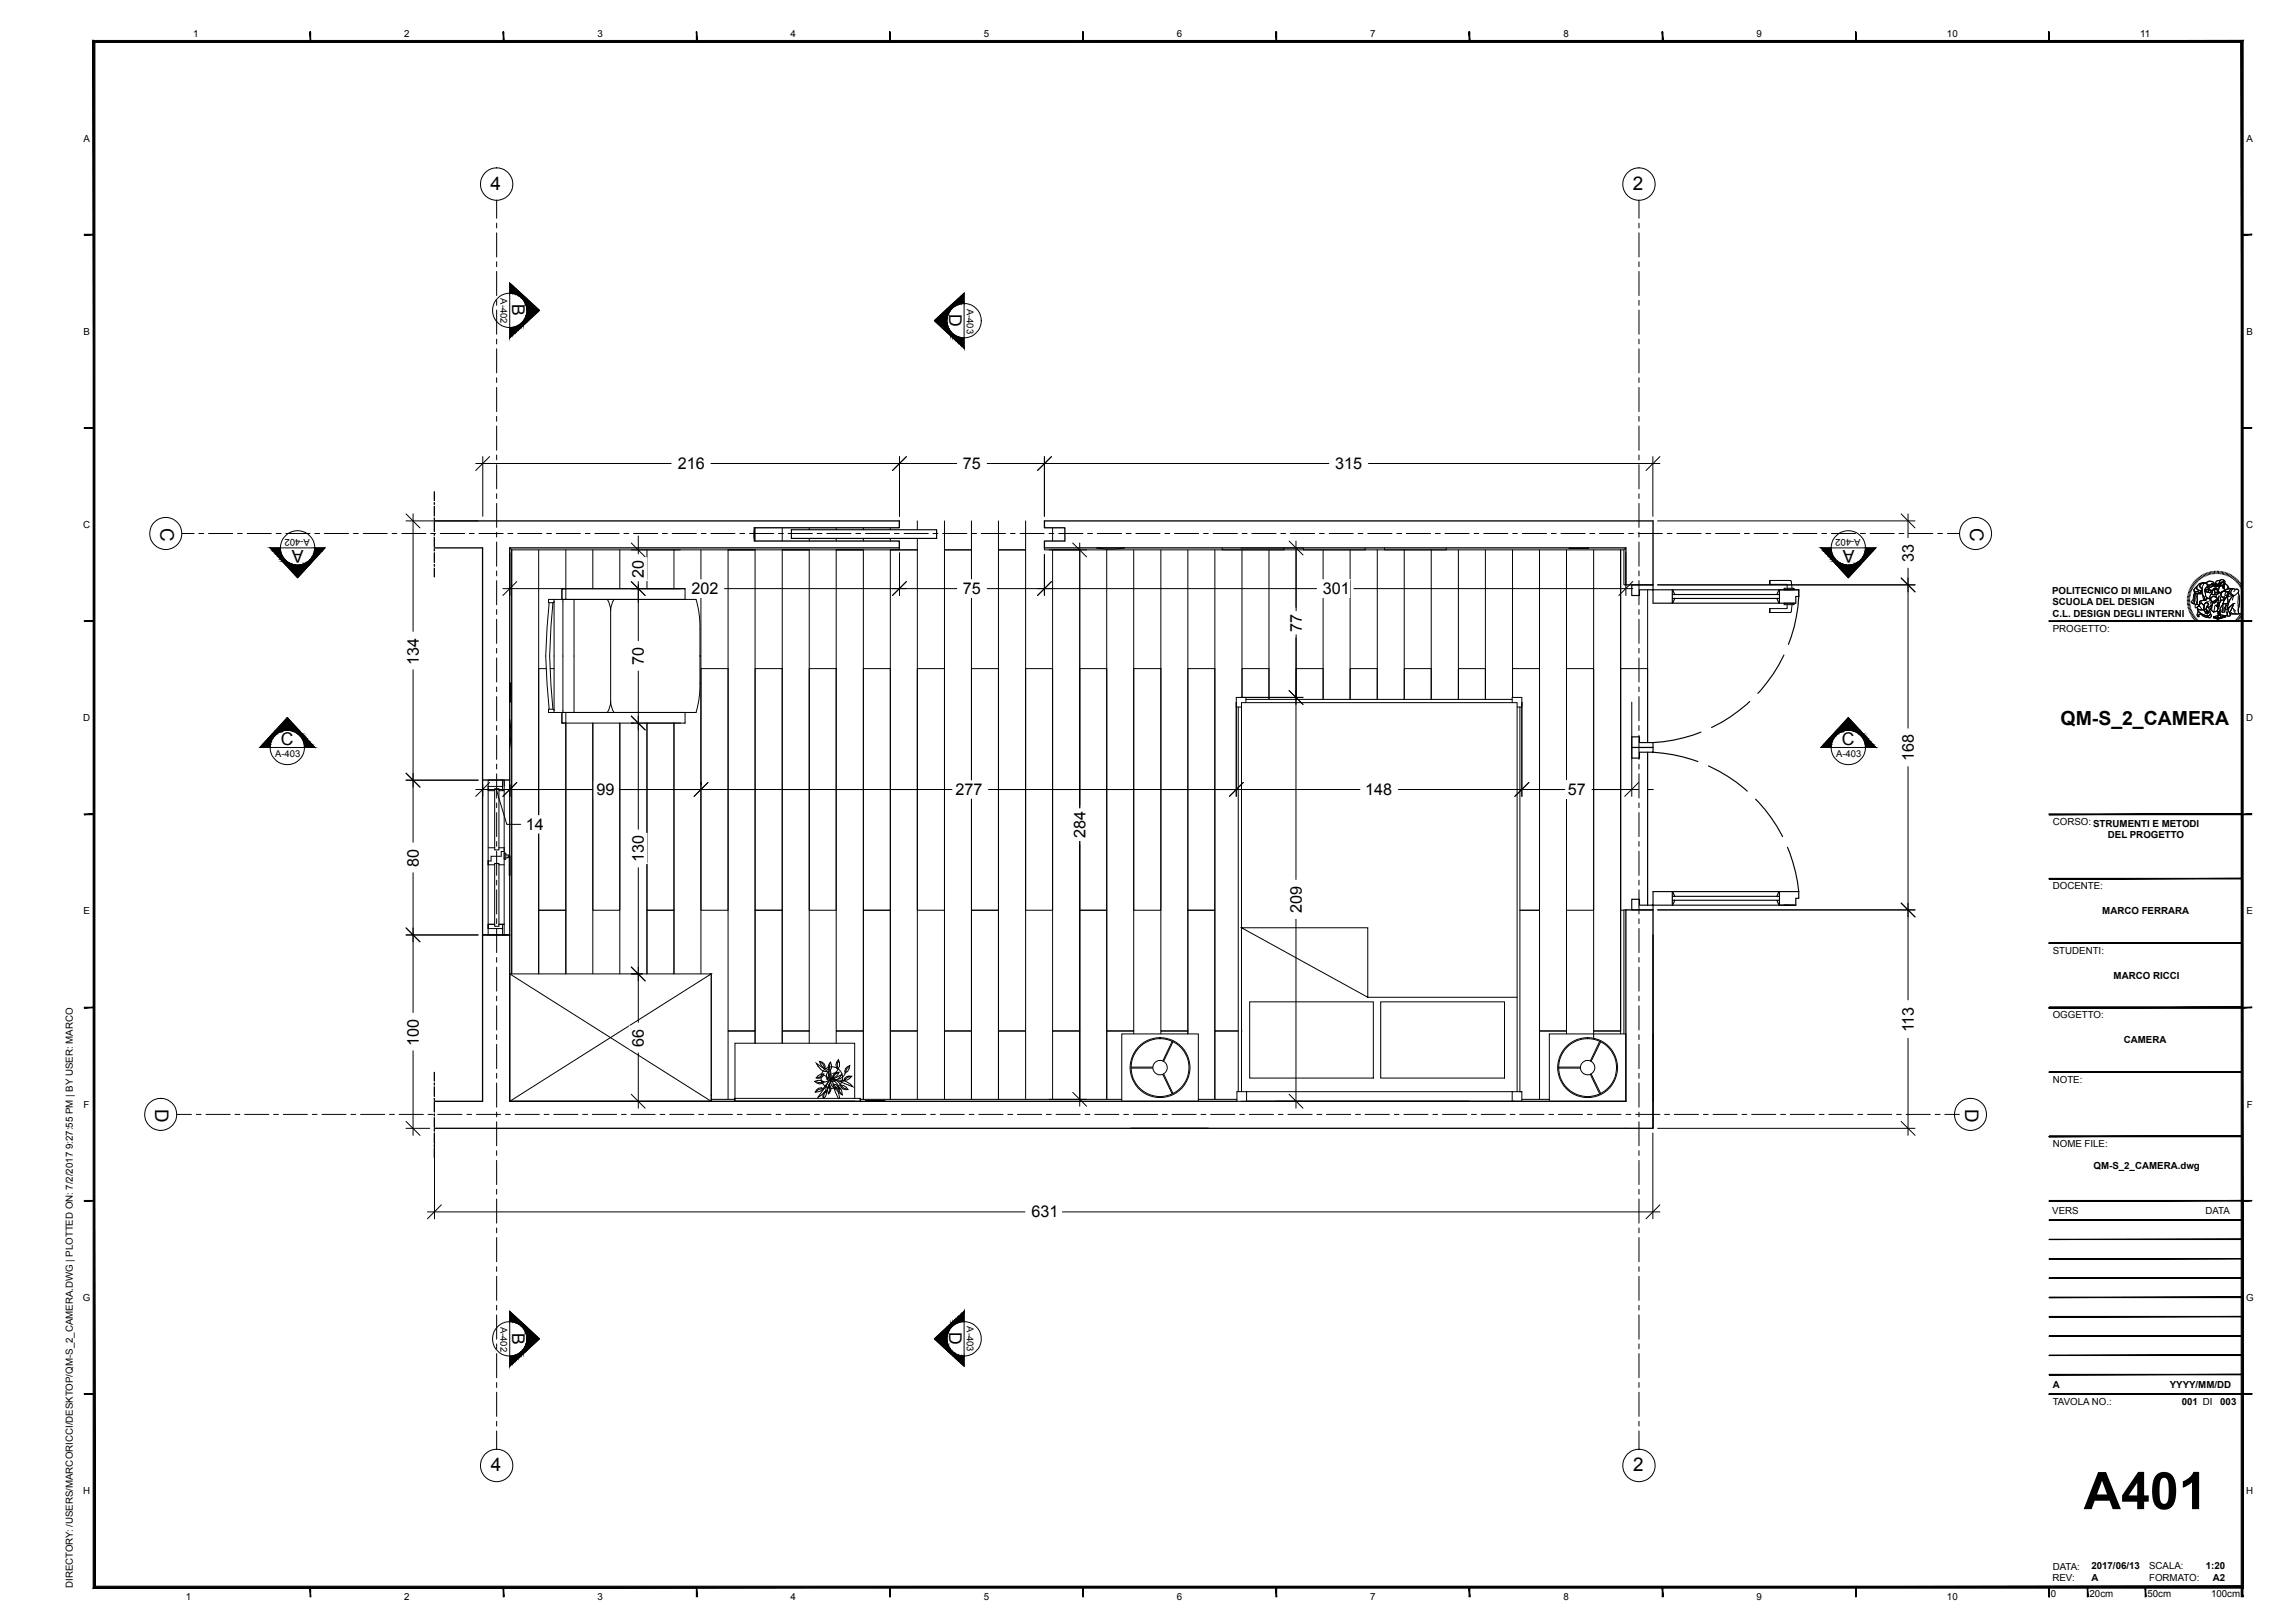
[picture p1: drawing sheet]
<svg xmlns="http://www.w3.org/2000/svg" width="297mm" height="210mm" viewBox="0 0 297 210" stroke-linecap="round" stroke-linejoin="round" font-family="sans-serif">
<defs><g id="words">
<text font-size="6.7" x="269.7" y="195.3">A401</text>
<text font-size="2.5" x="266.7" y="93.8">QM-S_2_CAMERA</text>
<g font-size="2.4">
<text x="63.5" y="24.5">4</text>
<text x="211.3" y="24.5">2</text>
<text x="20.8" y="68.3" transform="rotate(90 20.8 68.3)">C</text>
<text x="255" y="68.3" transform="rotate(90 255 68.3)">C</text>
<text x="20.1" y="143.4" transform="rotate(90 20.1 143.4)">D</text>
<text x="254.3" y="143.4" transform="rotate(90 254.3 143.4)">D</text>
<text x="63.5" y="190.3">4</text>
<text x="211.3" y="190.3">2</text>
</g>
<g font-size="2.3">
<text x="66.3" y="39.4" transform="rotate(90 66.3 39.4)">B</text>
<text x="122.8" y="40.6" transform="rotate(90 122.8 40.6)">D</text>
<text x="39.3" y="71.2" transform="rotate(180 39.3 71.2)">A</text>
<text x="240" y="71.2" transform="rotate(180 240 71.2)">A</text>
<text x="36.3" y="96.4">C</text>
<text x="238.3" y="96.4">C</text>
<text x="66.3" y="172.5" transform="rotate(90 66.3 172.5)">B</text>
<text x="122.8" y="172.4" transform="rotate(90 122.8 172.4)">D</text>
</g>
<g font-size="2.1">
<text x="87.7" y="60.7">216</text>
<text x="124.6" y="60.7">75</text>
<text x="172.8" y="60.7">315</text>
<text x="83.3" y="74.8" transform="rotate(-90 83.3 74.8)">20</text>
<text x="89.5" y="76.9">202</text>
<text x="124.6" y="76.9">75</text>
<text x="171.2" y="76.9">301</text>
<text x="247.7" y="72.7" transform="rotate(-90 247.7 72.7)">33</text>
<text x="168.5" y="81.7" transform="rotate(-90 168.5 81.7)">77</text>
<text x="54.2" y="86" transform="rotate(-90 54.2 86)">134</text>
<text x="83.3" y="86" transform="rotate(-90 83.3 86)">70</text>
<text x="247.7" y="98.5" transform="rotate(-90 247.7 98.5)">168</text>
<text x="68" y="107.4">14</text>
<text x="77.2" y="102.9">99</text>
<text x="123.6" y="102.9">277</text>
<text x="176.7" y="102.9">148</text>
<text x="202.9" y="102.9">57</text>
<text x="54.2" y="112.1" transform="rotate(-90 54.2 112.1)">80</text>
<text x="83.3" y="111.6" transform="rotate(-90 83.3 111.6)">130</text>
<text x="140.5" y="108.4" transform="rotate(-90 140.5 108.4)">284</text>
<text x="168.5" y="118.1" transform="rotate(-90 168.5 118.1)">209</text>
<text x="54.2" y="135.3" transform="rotate(-90 54.2 135.3)">100</text>
<text x="83.3" y="135.4" transform="rotate(-90 83.3 135.4)">66</text>
<text x="247.7" y="133.6" transform="rotate(-90 247.7 133.6)">113</text>
<text x="133.5" y="157.5">631</text>
</g>
<g font-size="1.3">
<text x="25" y="4.8">1</text>
<text x="52.3" y="4.8">2</text>
<text x="77.3" y="4.8">3</text>
<text x="102.3" y="4.8">4</text>
<text x="127.3" y="4.8">5</text>
<text x="152.3" y="4.8">6</text>
<text x="177.3" y="4.8">7</text>
<text x="202.3" y="4.8">8</text>
<text x="227.3" y="4.8">9</text>
<text x="252" y="4.8">10</text>
<text x="277" y="4.8">11</text>
<text x="10.8" y="18.3">A</text>
<text x="290.7" y="18.3">A</text>
<text x="10.8" y="43.3">B</text>
<text x="290.7" y="43.3">B</text>
<text x="10.8" y="68.3">C</text>
<text x="290.7" y="68.3">C</text>
<text x="265.6" y="76.8">POLITECNICO DI MILANO</text>
<text x="265.6" y="78.3">SCUOLA DEL DESIGN</text>
<text x="265.6" y="79.9">C.L. DESIGN DEGLI INTERNI</text>
<text x="265.7" y="81.8">PROGETTO:</text>
<text x="10.8" y="93.3">D</text>
<text x="290.7" y="93.3">D</text>
<text x="265.7" y="106.7">CORSO: STRUMENTI E METODI</text>
<text x="272.8" y="108.5">DEL PROGETTO</text>
<text x="10.8" y="118.3">E</text>
<text x="265.7" y="115.1">DOCENTE:</text>
<text x="272.1" y="118.3">MARCO FERRARA</text>
<text x="290.7" y="118.3">E</text>
<text x="265.7" y="123.4">STUDENTI:</text>
<text x="265.7" y="131.7">OGGETTO:</text>
<text x="273.5" y="126.6">MARCO RICCI</text>
<text x="274.8" y="135">CAMERA</text>
<text x="10.8" y="143.3">F</text>
<text x="265.7" y="140.1">NOTE:</text>
<text x="290.8" y="143.3">F</text>
<text x="265.7" y="148.4">NOME FILE:</text>
<text x="270.9" y="151.3">QM-S_2_CAMERA.dwg</text>
<text x="265.6" y="157.1">VERS</text>
<text x="285.4" y="157.1">DATA</text>
<text x="10.7" y="168.3">G</text>
<text x="290.7" y="168.3">G</text>
<text x="265.7" y="179.6">A</text>
<text x="280.8" y="179.6">YYYY/MM/DD</text>
<text x="265.7" y="181.8">TAVOLA NO.:</text>
<text x="282.4" y="181.8">001 DI</text>
<text x="287.3" y="181.8">003</text>
<text x="10.8" y="193.3">H</text>
<text x="290.7" y="193.3">H</text>
<text x="265.7" y="203.1">DATA:</text>
<text x="270.6" y="203.1">2017/06/13</text>
<text x="278.1" y="203.1">SCALA:</text>
<text x="285.4" y="203.1">1:20</text>
<text x="9.4" y="205.5" transform="rotate(-90 9.4 205.5)">DIRECTORY: /USERS/MARCORICCI/DESKTOP/QM-S_2_CAMERA.DWG | PLOTTED ON: 7/2/2017 9:27:55 PM | BY USER: MARCO</text>
<text x="24.1" y="207.1">1</text>
<text x="52.3" y="207.1">2</text>
<text x="77.3" y="207.1">3</text>
<text x="102.3" y="207.1">4</text>
<text x="127.3" y="207.1">5</text>
<text x="152.3" y="207.1">6</text>
<text x="177.3" y="207.1">7</text>
<text x="202.3" y="207.1">8</text>
<text x="227.3" y="207.1">9</text>
<text x="252" y="207.1">10</text>
<text x="265.4" y="206.6">0</text>
<text x="265.6" y="204.5">REV:</text>
<text x="270.4" y="206.6">20cm</text>
<text x="270.6" y="204.6">A</text>
<text x="277.9" y="206.6">50cm</text>
<text x="278.1" y="204.6">FORMATO:</text>
<text x="286.1" y="206.6">100cm</text>
<text x="286.4" y="204.6">A2</text>
</g>
<g font-size="1.2">
<text x="64.8" y="38.6" transform="rotate(90 64.8 38.6)">A-402</text>
<text x="125.1" y="39.9" transform="rotate(90 125.1 39.9)">A-403</text>
<text x="40.1" y="69.7" transform="rotate(180 40.1 69.7)">A-402</text>
<text x="240.8" y="69.7" transform="rotate(180 240.8 69.7)">A-402</text>
<text x="35.6" y="97.9">A-403</text>
<text x="237.6" y="97.9">A-403</text>
<text x="64.8" y="171.6" transform="rotate(90 64.8 171.6)">A-402</text>
<text x="125.1" y="171.6" transform="rotate(90 125.1 171.6)">A-403</text>
</g>
</g></defs>
<g fill="none" stroke="#000" stroke-width=".17">
<path d="M56.2 67.4h60.2v.9h-18.8v1.7h18.8v.9h-50.4v71.6h94.1M56.2 70.9h6.3v71.6h-6.3M56.2 63.6v1.2M56.2 65v.3M56.2 65.5v1.3M56.2 67v.3M56.2 67.5v1.3M56.2 69v.3M56.2 69.5v1.3M56.2 71v.3M56.2 71.5v1.3M56.2 73v.3"/>
<path d="M56.2 73.5v1.1M97.6 68.6v1M135.2 67.4h78.7v8.3h-3.5v-4.8h-75.2v-.9h2.6v-1.7h-2.6zM62.5 100.9h3.5M56.2 138.8v1.1M62.5 121h3.5M213.9 121v25h-157.7M56.2 140.1v.3M56.2 140.6v1.3M56.2 142.1v.3M56.2 142.6v1.3M56.2 144.1v.3"/>
<path d="M56.2 144.6v1.3M56.2 146.1v.3M56.2 146.6v1.3M56.2 148.1v.3M56.2 148.6v1.2M95.1 142.1v.4M111.3 142.1v.4M161.3 142.5h49.1v-24.8h3.5v28.3M170.1 142.5h20"/>
</g>
<g fill="none" stroke="#000" stroke-width=".13">
<path d="M64.3 25.9v2.3M64.3 28.9v.6M64.3 30.1v3.2M64.3 33.9v.6M64.3 35.1v3.2M64.3 38.9v.6M66 36.6l3.8 3.6-3.8 3.5zM212.1 25.9v2.3M212.1 28.9v.6M212.1 30.1v3.2M212.1 33.9v.6M212.1 35.1v3.2"/>
<path d="M212.1 38.9v.6M61.6 60h25.3M62.5 59.1v7.7M63.4 59.1l-1.8 1.8M64.3 40.1v3.1M64.3 43.9v.6M64.3 45.1v3.1M64.3 48.9v.6M64.3 50.1v3.2M64.3 53.9v.6M64.3 55.1v3.2M64.3 58.9v.6"/>
<path d="M92 60h31.8M116.4 59.1v7.7M117.3 59.1l-1.8 1.8M120.9 41.5l3.9-3.6v7.1zM127.8 60h44.2M135.2 59.1v7.7M136.1 59.1l-1.8 1.8M177.1 60h37.7M212.1 40.1v3.1M212.1 43.9v.6M212.1 45.1v3.1M212.1 48.9v.6"/>
<path d="M212.1 50.1v3.2M212.1 53.9v.6M212.1 55.1v3.2M212.1 58.9v.6M213.9 59.1v7.7M214.8 59.1l-1.8 1.8M23.5 69h1.6M25.7 69h.7M27 69h3.1M30.7 69h.7M32 69h3.1M35 70.9h7l-3.5 3.9z"/>
<path d="M35.7 69h.7M37 69h3.1M40.7 69h.7M42 69h3.1M45.7 69h.7M47 69h3.1M50.7 69h.7M52 69h3.1M52.5 67.4h9.4M52.5 66.5l1.8 1.8M53.5 66.5v15.2M55.7 69h.7"/>
<path d="M57 69h3.1M60.7 69h.7M62 69h3.1M64.3 60.1v3.2M64.3 63.9v.6M64.3 65.1v3.1M64.3 68.9v.6M64.3 70.1v3.2M64.3 73.9v.6M64.3 75.1v3.2M64.3 78.9v.6M65.1 76.2h23.5"/>
<path d="M65.7 69h.7M66 70.9l.2 .2v31.1h3.5v-31.1M66 71.5v5.6M66.9 75.3l-1.8 1.8M67 69h3.1M70.7 69h.7M71 77.6h.7v.4h-.7zM71.1 78a53.6 53.6 0 0 0 0 13.8M71.6 78a56.3 56.3 0 0 0 0 13.8M71.7 77.6h18.4M71.7 77.8v14.1M72 69h3.1"/>
<path d="M72.7 76.2h16v1.4h-16zM72.7 76.2h.5v1.4h-.5zM72.8 77.6v14.6M73.2 71.1v5.1M74.3 77.6v14.6M75.7 69h.7M76.7 71.1v5.1M77 69h3.1M78.6 77.6l.3 .6 .1 .7M79 79v11.8M79.5 77.6l-.3 .6-.2 .7M80.2 71.1v5.1"/>
<path d="M80.7 69h.7M81.7 71.1h6.3M81.7 75.3l1.8 1.8M81.7 70.3l1.8 1.8M82 69h3.1M82.6 69.3v2.4M82.6 75.3v7.6M83.7 71.1v5.1M85.7 69h.7M87 69h3.1M87.2 71.1v5.1M90.1 77.6l.3 1.2 .2 1.9v7.7l-.1 1.9-.4 1.9"/>
<path d="M90.7 71.1v31.1h-3.5v-8.6v24.2h-3.5v-24.2v8.6h-3.5v-8.6v24.2h-3.5v-24.2v8.6h-3.5v-8.6v24.2h-3.5v-31.3h1M90.8 69h.6M92 69h3.1M93.8 76.2h30M94.2 71.1h3.5v31.1h-3.5zM95.7 69h.7M97 69h3.1M97.7 68.3v1.7M100.7 69h.7M101.2 71.1h3.5v31.1h-3.5zM101.2 68.3v1.7M102 69h3.1"/>
<path d="M104.7 68.3v.2M104.7 69.7v.3M105.7 69h.7M107 69h3.1M108.2 71.1h3.5v31.1h-3.5zM108.2 68.3v.2M108.2 69.7v.3M110.8 69h.6M111.7 68.3v.2M111.7 69.7v.3M112 69h3.1M115.2 71.1h3.5v31.1h-3.5z"/>
<path d="M115.2 68.3v.2M115.2 69.7v.3M115.7 69h.7M116.4 70.9v.2h-50.2v54.9v-23.8h3.5v23.8v-8.2h3.5v8.2v-23.8h3.5v23.8M116.4 71.5v5.6M117 69h3.1M117.3 75.3l-1.8 1.8M118.7 69.7v1.4h-3.5M118.7 67.4v1.1M120.7 69h.7M122 69h3.1M122.2 71.1h3.5v31.1h-3.5z"/>
<path d="M122.2 67.4v3.7h3.5v-3.7M125.7 69h.7M127 69h3.1M127.8 76.2h42.6M129.2 71.1h3.5v31.1h-3.5zM129.2 67.4v3.7h3.5v-3.7M130.8 69h.6M132 69h3.1M135.2 70.9v.2h75M135.2 71.8v5.3M135.8 69h.6M135.8 71.1h4.8"/>
<path d="M136.1 75.3l-1.8 1.8M136.2 71.1v31.1h3.5v-31.1M136.2 68.3v1.7M137 69h3.1M138.8 70.3l1.8 1.8M139.7 70.3v33.8M140.7 69h.7M141.9 70.9h3.6l-1.8 .2zM142 69h3.1M143.2 71.1v31.1h3.5v-31.1M145.7 69h.7M147 69h3.1"/>
<path d="M150.2 71.1v31.1h3.5v-31.1M150.8 69h.6M152 69h3.1M155.8 69h.6M157 69h3.1M157.2 71.1v31.1h3h-3v31.2h3h-3v8.8v-24.4h-3.5v16v-.4h-3.5v.4M158.2 70.9v.2h8v-.2M160.6 70.9h8M160.7 71.1v19.1v-3.7h3.5M160.8 69h.6M162 69h3.1M164.2 71.1v19.4"/>
<path d="M165.7 69h.7M166.8 70l1.8 1.8M167 69h3.1M167.7 70v8.6M167.7 71.1v19.4v-4h3.5M168.7 70.9v.2h8v-.2M170.8 69h.6M171.2 71.1v19.4M172 69h3.1M174.7 71.1v19.4v-4h3.5M175.2 76.2h36.1M175.8 69h.6"/>
<path d="M177 69h3.1M178.2 71.1v19.4M179.2 70.9v.2h8v-.2M180.8 69h.6M181.7 71.1v19.4v-4h3.5M182 69h3.1M185.2 71.1v19.4M185.7 69h.7M187 69h3.1M188.7 71.1v19.4v-4h3.5M190.8 69h.6M192 69h3.1"/>
<path d="M192.2 71.1v19.4M195.7 71.1v19.1v-3.7h3.5v31.3h-2.5h2.5v24.4v-8.8h3.5v.4M195.8 69h.6M197 69h3.1M199.2 71.1v31.1h3.5v-31.1M200.8 69h.6M202 69h3.1M203 70.9h2.5v.1h-2.5zM205.8 69h.6M206.2 71.1v31.1h3.5v-31.1v62.3M207 69h3.1M210.2 71.1v4.6h.2"/>
<path d="M210.4 70.9l-.2 .2M210.4 71.5v5.6M210.8 69h.6M211.3 75.3l-1.8 1.8M212 69h3.1M212.1 60.1v3.2M212.1 63.9v.6M212.1 65.1v3.1M212.1 68.9v.6M212.1 70.1v3.2M212.1 73.9v.6M212.1 75.1v3.2"/>
<path d="M212.1 78.9v.6M213.2 76.3v19.8M214.5 75.7h33.3M214.5 67.4h33.3M215.8 69h.6M217 69h3.1M220.8 69h.6M222 69h3.1M225.8 69h.6M227 69h3.1M229 75.1v.5v-.5M229 75.1h2.8l.1 1"/>
<path d="M229 75.6h2.2l.1 .5M229 79.3v-.6v.6M230.8 69h.6M230.9 76.1h1.3v.2h-1.3zM230.9 78h1.3v.2h-1.3zM231.3 78.2l-.1 .5h-2.2M231.9 78.2l-.1 1-2.8 .1M232 69h3.1M235.7 70.9h7l-3.5 3.9zM235.8 69h.6M237 69h3.1M240.8 69h.6"/>
<path d="M242 69h3.1M245.8 69h.6M246 66.5l1.8 1.8M246 74.8l1.8 1.8M246.9 66.5v3.1M246.9 73.5v20.7M247 69h3.1M250.8 69h.6M252 69h1.6M283.1 77.3l.3 .1M283.1 77.5h.3M283.1 77.7h.3"/>
<path d="M283.1 77.2h.3M283.1 77l.4 .1M283.2 76.8l.3 .1M283.2 76.6l.3 .1M283.2 76.5l.4 .1M283.3 76.3l.3 .1M283.4 76.1l.3 .2M283.4 77.9h-.3M283.4 78l-.3 .1M283.4 78.2h-.3M283.4 78.3l-.3 .1M283.5 76l.2 .1"/>
<path d="M283.5 78.5l-.4 .1M283.5 78.7l-.3 .1M283.5 75.8l.3 .2M283.6 78.8l-.4 .1M283.6 75.7l.3 .1M283.6 79l-.3 .1M283.7 79.1l-.3 .2M283.7 75.5l.3 .2M283.7 79.3l-.2 .1M283.8 75.4l.3 .2M283.8 79.4l-.3 .2M283.9 79.5l-.3 .2"/>
<path d="M283.9 75.2l.3 .3M284 76.5h.4l.2 .2 .4-.2v.3a1.28 1.28 0 0 1-1-.2zM284 76.5v.2M284 79.7l-.3 .2M284.1 75.1l.2 .2M284.1 76.8l-.1 .2-.1 .7-.2 .4h.2M284.1 79.8l-.3 .2M284.1 76l.2-.1a.4 .4 0 0 0 .5 .5l.1 .1-.2 .1h-.3a.34 .34 0 0 1-.5-.3zM284.2 76.8h.2l-.1 .3v1.1l-.4-.1zM284.2 76.8a1.15 1.15 0 0 0-.2 1l-.1 .3 .4 .1M284.2 75l.2 .2M284.2 80l-.3 .2"/>
<path d="M284.3 75.9l-.3 .3a.22 .22 0 0 0-.1 .2 .22 .22 0 0 0 .3 .2l.2-.1 .2 .2 .3-.2M284.3 78.6a.4 .4 0 0 0 .4 .3h.5M284.3 74.9l.3 .2M284.4 75.8a1.01 1.01 0 0 1 .9-.4 .45 .45 0 0 0-.6 .5l.3 .2v.4l-.3-.1a.39 .39 0 0 1-.4-.2 .39 .39 0 0 1 .1-.4zM284.4 78.8a.83 .83 0 0 0 .8 .1l.2 .4 .1-.1 .2 .2-.1-.3 .1 .3v-.3l.2 .1-.2-.2a.27 .27 0 0 1-.2-.2 .27 .27 0 0 1 .1-.3l.2 .1 .1 .3a.55 .55 0 0 1-.1 .8h-.3a1.31 1.31 0 0 1-1.1-.9zM284.4 78.8a.78 .78 0 0 0 .7 .7l.7 .3M284.4 76.8h.6l.3 .6v.2l-.2 .1a.25 .25 0 0 0-.4 .1 .25 .25 0 0 0 0 .3l-.1 .2a.5 .5 0 0 1-.2-.7l-.1-.5zM284.4 76.8l-.1 .3v1.1M284.5 79.1l.9 .6a.47 .47 0 0 0 .7-.3 .33 .33 0 0 1 0 .5 .33 .33 0 0 1-.5 0l-.5-.2a.4 .4 0 0 0-.6-.2l.1 .2-.1 .1h-.1a.49 .49 0 0 1 .1-.7zM284.5 79.1l-.1 .1a.44 .44 0 0 0 0 .6h.2l-.1-.1a.23 .23 0 0 1 .2-.2 .23 .23 0 0 1 .3 .1l.3 .2a.91 .91 0 0 0 .8 0v-.3v-.1M284.5 74.7l.2 .3M284.6 78.3h-.1a.26 .26 0 0 0-.4 .1v.2a.23 .23 0 0 0 .4-.1 .27 .27 0 0 1 .4 .2"/>
<path d="M284.6 74.6l.2 .3M284.7 77.8l.6-.2 .2 .1a.25 .25 0 0 1 .1-.3 .25 .25 0 0 1 .3 .1l.2 .1 .2 .3a.37 .37 0 0 1-.2 .5 .33 .33 0 0 1-.5 .1l.1-.2a.14 .14 0 0 0 .1-.1 .14 .14 0 0 0-.1-.2h-.2l-.2 .3h-.2a.34 .34 0 0 0-.4-.3zM284.7 78.2l.2-.2 .4 .3-.1 .6a.76 .76 0 0 1-.8-.2l-.1-.1 .3-.1v-.2zM284.7 74.5l.2 .3M284.8 75.6l.5-.2a.35 .35 0 0 1 .4 .4 .35 .35 0 0 1-.3 .3 1.44 1.44 0 0 0 .1 1.2l.2 .2a.19 .19 0 0 0-.2 0 .19 .19 0 0 0 0 .2 .19 .19 0 0 1-.2-.1 .19 .19 0 0 1 0-.3l-.3-.5v-.7l-.3-.2zM284.9 78l.3 .3M284.9 78a.3 .3 0 0 0-.3 .5M284.9 74.4l.2 .3M285 76.8h-.8a.26 .26 0 0 0-.3 .1 .26 .26 0 0 0 0 .3l-.1 .3-.2 .4 .1 .1M285.1 77l.1 .7M285.1 74.3l.1 .3M285.2 75.6a1.45 1.45 0 0 0 0 1.5l.1 .2a.19 .19 0 0 0 0 .3 .19 .19 0 0 0 .2 .1 .19 .19 0 0 1 0-.2 .19 .19 0 0 1 .2 0 1.29 1.29 0 0 1-.3-1.4 .38 .38 0 0 0 .3-.4 .38 .38 0 0 0-.5-.3 .68 .68 0 0 0-.9 .8l.6 .3"/>
<path d="M285.2 74.3l.2 .3M285.3 77.6l-.2 .1a.25 .25 0 0 0-.4 .1 .25 .25 0 0 0 0 .3M285.3 75.4a.48 .48 0 0 0-.6 .5l.3 .2M285.4 74.2l.1 .3M285.4 76.1l.2-.1 .3-.1v.3l-.6 .2zM285.4 78a.26 .26 0 0 1 .4 .3l-.2 .2a.27 .27 0 0 0-.1 .3 .27 .27 0 0 0 .2 .2l.2 .2-.2-.1v.3l-.1-.3 .1 .3-.2-.2-.1 .1a.88 .88 0 0 1 0-1.3zM285.4 76.4l.4-.2 .2 .2a.16 .16 0 0 0-.2 .1 .16 .16 0 0 0 0 .1h-.2zM285.4 76.4l.2 .2h.2M285.5 75.4h.1a.58 .58 0 0 1 .7-.1l.2 .1v.2l-.3-.1-.2 .2h-.2zM285.5 75.5a.57 .57 0 0 1 .5-.3 .57 .57 0 0 1 .5 .3l-.1 .1a.21 .21 0 0 0-.2-.1 .21 .21 0 0 0-.2 .2h-.3M285.5 74.1l.2 .3M285.7 75.6l.3 .1 .2-.2 .2 .1-.1 .3-.2 .1-.2-.1-.3 .1z"/>
<path d="M285.7 74.1l.1 .3M285.8 77.4a.62 .62 0 0 1 .4 .9l-.1 .1M285.8 76.4h.4h-.1v.2a.2 .2 0 0 1-.3 0 .2 .2 0 0 1 0-.2zM285.8 78.6l.1 .3a.55 .55 0 0 1-.1 .8h-.3M285.8 76.2l.2 .1M285.9 76.1v.1l-.6 .2M285.9 77.9l-.4 .1M285.9 74l.1 .3M285.9 75.9l-.2 .3M286 77.7l.3 .3M286 76.4h.2h-.1v.2a.2 .2 0 0 1-.3 0 .2 .2 0 0 1 0-.2h.2h-.1M286 77.9a.34 .34 0 0 1 .1 .5 .34 .34 0 0 1-.5 .1"/>
<path d="M286.1 77.5h-.1a.53 .53 0 0 1 .9-.2l.1 .3-.7 .2 .3 .2 .2-.1v-.2a.19 .19 0 0 0 .2-.1 .19 .19 0 0 0-.1-.2l-.3-.2h-.3l-.2 .3h-.1l.1-.6 .1-.1 .1 .1h.6l.1-.1a.13 .13 0 0 0 .1-.1 .13 .13 0 0 0 0-.1l.3 .1 .1 .5-.2 .2 .1 .3-.1 .3-.2 .1-.1 .2h-.2l.1 .2 .2-.1-.1 .2 .1-.1-.1 .6h-.1a.45 .45 0 0 1-.6-.1l-.3-.2 .2-.2 .1-.6M286.1 77.4l.3-.2h.2a.34 .34 0 0 1 .4 .4h-.2l-.3 .2a.2 .2 0 0 1-.2 .1 .2 .2 0 0 1-.1-.2zM286.1 78.8l.4 .4M286.1 74v.3M286.1 75.9h.1M286.2 76.8l-.2 .3v.4M286.2 75.7h.1M286.2 78.5v.5M286.2 73.9l.1 .4M286.3 77.9l.5-.3a.3 .3 0 0 1-.2 .4 .3 .3 0 0 1-.3-.1zM286.3 78.3l-.2 .5-.2 .1M286.3 77.9h.1"/>
<path d="M286.4 75.8l.4-.1 .1 .2a.25 .25 0 0 1-.4-.1zM286.4 73.9v.4M286.4 75.6l-.1 .3-.2 .1-.2-.1-.3 .1M286.5 79.8l1-.2 .5 .1-1 .3zM286.5 79.8l.5 .2v.1l-.5-.1zM286.5 76.2a.45 .45 0 0 1 .5 .1 .45 .45 0 0 1 .1 .5 .12 .12 0 0 1-.2-.1 .12 .12 0 0 1 .1-.1v-.1a.24 .24 0 0 0-.1-.3 .24 .24 0 0 0-.3 0 .24 .24 0 0 0 0 .4 .25 .25 0 0 1-.1 .4 .25 .25 0 0 1-.3-.2zM286.5 79.8a3.1 3.1 0 0 1 1.5-.1l-1 .3zM286.5 76.2a.37 .37 0 0 1 .5 .1 .37 .37 0 0 1 0 .5l-.1 .1h-.3zM286.6 73.9v.3M286.6 75.7a.2 .2 0 0 1 .3-.1 .2 .2 0 0 1 0 .3M286.6 78.4l-.1 .8 .5-.1M286.6 77.9v.1"/>
<path d="M286.6 75.6a.23 .23 0 0 1 .3 0 .23 .23 0 0 1 .1 .2l-.1 .1-.1-.2h-.2zM286.7 77.8h.1M286.7 77.9h.1M286.7 76.3h.1M286.8 76.3h-.2M286.8 73.9v.3M286.8 78.3h.2l.1-.2 .2-.1-.2 .6v-.2l-.2 .1zM286.8 75.8l-.2-.1-.2 .1h.1a.18 .18 0 0 0 .3 .2 .15 .15 0 0 0 0-.3v.1M286.8 76.9v.4M286.9 77.7l-.1 .1a.25 .25 0 0 1-.2 .2 .25 .25 0 0 1-.2-.1M286.9 76.2l.1 .1-.1 .1M286.9 76.3a.21 .21 0 0 0-.3-.1 .21 .21 0 0 0 0 .3v.1a.23 .23 0 0 1 0 .3 .23 .23 0 0 1-.3 0 .23 .23 0 0 1 0-.4l.1-.1a.4 .4 0 0 1 .5-.2 .4 .4 0 0 1 .1 .6l-.1-.2"/>
<path d="M286.9 73.9v.3M287 76.4l-.1 .1M287 76.4v.2h-.4M287 76.8l-.1 .1h-.3M287 80l1-.3v.1l-1 .3zM287 80v.1M287 75.8h.1a.44 .44 0 0 1 0 .5v.1M287.1 78.1h.1M287.1 78.4l-.1 .2 .1-.1M287.1 76.6v-.3a.37 .37 0 0 0 0-.5l-.2-.2a.24 .24 0 0 1-.2-.3 .24 .24 0 0 1 .4-.2h.2l-.1 .4v.4h.1v-.3a.19 .19 0 0 0 .2 .2 .19 .19 0 0 0 .2-.1v.3v.1l.1-.1 .2 .3-.6 .4M287.1 75.6v.2M287.1 73.9v.3"/>
<path d="M287.1 78.2v.2v-.1M287.1 77.1v.7M287.1 76.7l.3 .1M287.2 79.1h.1v.5l-.1-.3-.2 .4zM287.2 77.7l-.2 .2v.2M287.3 78l-.2 .1-.1 .2h-.2l.1 .2 .2-.1M287.3 77.1l-.2 .5M287.3 75.1h-.2a.33 .33 0 0 0-.4 .4M287.3 73.9v.3M287.3 75.1l.2-.1a.37 .37 0 0 1 .4 .1 .37 .37 0 0 1 0 .4l-.2 .6v-.4l.1-.2-.1-.2a.43 .43 0 0 0-.4 .6h-.1v-.4zM287.3 75.6a.19 .19 0 0 0 .2 .2 .19 .19 0 0 0 .2-.1M287.3 75.1l.3-.1a.36 .36 0 0 1 .3 .2 .36 .36 0 0 1 0 .3l-.2 .6v-.4l.1-.2-.1-.2a.43 .43 0 0 0-.4 .6h-.1v-.4z"/>
<path d="M287.4 76.7l.5-.2h.2a.3 .3 0 0 1 .3 .2 .3 .3 0 0 1 0 .3l-.2 .2a.39 .39 0 0 1-.7 0l-.1-.2zM287.4 75.4l.3-.2 .1 .3-.1 .2a.23 .23 0 0 1-.3 0 .23 .23 0 0 1 0-.3zM287.4 77.7l.5-.1-.3 .6-.3 .5v.3l-.1 .1-.1 .3-.1-.5zM287.4 75.5h.1M287.4 77.7l-.4 1.2 .1 .5 .2-.3 .1 .7-.2-.5-.2 .5 .1-.4M287.5 75.5h.1M287.5 75.7h.1M287.5 77.2l-.2 .2 .1 .3 .4-.1 .3-.3M287.5 73.9l-.1 .4M287.6 74v.3M287.7 75.6h.1M287.7 78.2l.4-.1-.1 .4a.5 .5 0 0 0-.1 .7h-.4z"/>
<path d="M287.8 76l.2 .3M287.8 74l-.1 .3M287.8 77.2h.1M287.8 76.4l.5-.2h.5l-.4 .4zM287.9 77.6l-.3 .6-.3 .5v.4M287.9 75.5a.57 .57 0 0 1 .5 .5l.1 .1-.5 .2a.4 .4 0 0 1-.1-.6zM287.9 77.2h-.1M287.9 75.5a.58 .58 0 0 1 .5 .5M287.9 77.3v.1M288 74l-.1 .4M288 79.7v.1l-1 .3-.5-.2v-.1M288.1 78.1l-.1 .4a.5 .5 0 0 0-.1 .7h-.4l.2-1"/>
<path d="M288.2 74.1l-.2 .3M288.2 77.1l.1 .1v.9l-.6 .1 .1-.6zM288.2 77v.2M288.2 76.5l.2 .1v.2M288.2 76l.3 .1M288.3 78.1l-.6 .1M288.3 78.8l-.1 .1 .2 .1M288.3 74.2l-.1 .3M288.3 77.2v.4a1.4 1.4 0 0 1-.3 1v.3l.2 .5M288.4 78.6l.6-.4-.2 .6a.55 .55 0 0 0-.1 .8l-.3 .1a.15 .15 0 0 1-.2 0 .15 .15 0 0 1 0-.2zM288.4 76.6a.52 .52 0 0 1 .3-.4 .52 .52 0 0 1 .6 .1 .28 .28 0 0 1 .4 0 .28 .28 0 0 1-.1 .4 .64 .64 0 0 1-1.1 .1h-.1M288.4 76.8l-.2 .4a.4 .4 0 0 1-.7 0 .38 .38 0 0 1 0-.5 .38 .38 0 0 1 .5 0l-.1 .3a.22 .22 0 0 0 .3 0 .22 .22 0 0 0 0-.3 .44 .44 0 0 0-.5-.2 .44 .44 0 0 0-.3 .4"/>
<path d="M288.5 77.5v.3M288.5 74.2l-.2 .4M288.7 74.3l-.2 .3M288.7 77.1l-.5 .1M288.7 79.2l.3 .2M288.8 76.2h-.5l-.5 .2M288.8 74.4l-.2 .3M288.9 78.6l.4 .5M288.9 77.1a3.8 3.8 0 0 0-.7 1.7l.7-.6 .3-.1M288.9 76.2l.4 .1a.26 .26 0 0 1 .3 0 .26 .26 0 0 1 0 .3l.2 .7a4 4 0 0 1-.1 1.8l.1 .3h-1.2a.44 .44 0 0 1 .2-.6l.2-.6-.8 .6a3.8 3.8 0 0 1 .7-1.7h.2a.45 .45 0 0 1-.4-.4 .45 .45 0 0 1 .2-.5zM288.9 76.2a.45 .45 0 0 0-.2 .5 .45 .45 0 0 0 .4 .4M289 74.5l-.2 .3"/>
<path d="M289 78.2l-.2 .6a.6 .6 0 0 0-.2 .7 .19 .19 0 0 1-.1 .2 .19 .19 0 0 1-.2 0l-.1-.1 .2-.9M289 77.1l-.1 .5M289.1 78.9a.58 .58 0 0 0 .3 .5M289.1 74.6l-.2 .3M289.2 76.4l-.1 .1M289.3 74.7l-.3 .3M289.4 74.8l-.2 .3M289.5 75l-.2 .2M289.6 79.9l.3 .2M289.6 77.2l.1 1.7M289.7 76.6a4.3 4.3 0 0 1 0 2.4l.1 .4h-1.2M289.7 75.1l-.3 .2"/>
<path d="M289.7 79.8l.3 .2M289.8 75.2l-.3 .2M289.8 79.6l.3 .2M289.9 79.5l.3 .2M289.9 75.3l-.3 .2M290 79.4l.2 .1M290 75.5l-.3 .2M290 79.2l.3 .2M290.1 75.6l-.3 .2M290.1 79.1l.3 .1M290.2 78.9l.3 .1M290.2 75.8l-.3 .2"/>
<path d="M290.2 78.7l.3 .2M290.2 78.6l.4 .1M290.3 76l-.3 .1M290.3 78.4l.3 .1M290.3 78.3h.4M290.3 78.1l.4 .1M290.4 77.8h.3M290.4 77.7h.3M290.4 76.1l-.4 .1M290.4 78h.3M290.4 76.3l-.3 .1M290.5 76.4l-.3 .1"/>
<path d="M290.5 76.6l-.3 .1M290.6 76.8l-.4 .1M290.6 76.9l-.3 .1M290.7 77.1l-.4 .1M290.7 77.3h-.4M290.7 77.5h-.3M37.2 92.8l3.5 3.9h-7.1zM53.5 86.7v22.3M64.3 80.1v3.2M64.3 83.9v.6M64.3 85.1v3.1M64.3 88.9v.6"/>
<path d="M64.3 90.1v3.2M64.3 93.9v.6M64.3 95.1v3.2M64.3 98.9v.6M65.9 93.1l.2 1.8-.2 1.8M66 88.4h.1v2.5h-.1zM66 93.1v3.6M71 91.8h.7v.4h-.7zM71.2 86.5h.5M71.7 92.2h18.4M72.7 92.2h16v1.4h-16zM72.7 92.2h.5v1.4h-.5z"/>
<path d="M79.5 92.2l-.3-.7-.2-.7-.1 .7-.3 .7M81.7 93.6h6.4M81.7 92.7l1.8 1.8M82.6 86.8v20.5M90.7 86.5h3.5v31.3h-3.5zM97.7 86.5h3.5v31.3h-3.5zM104.7 86.5h3.5v31.3h-3.5zM111.7 86.5h3.5v31.3h-3.5zM118.7 86.5h3.5v31.3h-3.5zM125.7 86.5h3.5v31.3h-3.5zM132.7 86.5h3.5v31.3h-3.5zM139.7 86.5h3.5v31.3h-3.5z"/>
<path d="M146.7 86.5h3.5v31.3h-3.5zM153.7 86.5h3.5v31.3h-3.5zM160 91.5h.7M160.2 91.5v49.8M161.2 90.2v.7M161.2 90.5h34.5M166.8 89.3l1.8 1.8M167.7 82.5v31.3M168.6 90.2h-8.6v12.8M195.7 90.9v-.7h1.2v12.8M196.3 91.5h.6M196.7 91.5v49.8h.2v1.2h-36.8v-1.2h1.2v1.2"/>
<path d="M202.7 86.5h3.5v31.3h-3.5zM211.2 90.9v12.1M212.1 80.1v3.2M212.1 83.9v.6M212.1 85.1v3.1M212.1 88.9v.6M212.1 90.1v3.2M212.1 93.9v.6M212.1 95.1v3.2M212.1 98.9v.6M213.2 97.3v4.9h.7h-.7v14.9zM213.2 86.5h-3.5v31.3h.5"/>
<path d="M239.2 92.8l3.5 3.9h-7zM246.9 99.2v30.2M284.3 80.1l-.3 .2M284.4 80.2l-.2 .2M284.5 80.3l-.2 .3M284.7 80.4l-.3 .3M284.8 80.5l-.2 .3M284.9 80.6l-.2 .3M285.1 80.7l-.2 .3M285.2 80.8l-.2 .3M285.3 80.8l-.1 .4M285.5 80.9l-.1 .3"/>
<path d="M285.6 81l-.1 .3M285.8 81l-.1 .3M286 81.1l-.2 .3M286.1 81.1l-.1 .4M286.3 81.2l-.1 .3M286.4 81.2v.3M286.6 81.2v.3M286.8 81.2l-.1 .3M286.9 81.2v.3M287.1 81.2v.3M287.2 81.2l.1 .3M287.4 81.2l.1 .3"/>
<path d="M287.6 81.1v.4M287.7 81.1l.1 .3M287.9 81.1l.1 .3M288 81l.1 .3M288.2 80.9l.1 .4M288.3 80.9l.2 .3M288.5 80.8l.1 .3M288.6 80.7l.2 .3M288.7 80.7l.2 .2M288.9 80.6l.2 .2M289 80.5l.2 .2M289.1 80.4l.3 .2"/>
<path d="M289.3 80.2l.2 .3M289.4 80.1l.2 .3M289.5 80l.2 .2M52.5 100.9h9.4M52.5 100l1.8 1.8M53.5 112.9v18.1M61.6 102.2h14.8M62.5 101.5v1.5M63.2 111.3v.6h.8M63.2 109.7h.8M63.4 101.2l-1.8 1.8M64 102.3h-.8v-1.4h2v20.1h-2v-1.4h.8h-.8v.5h1.8"/>
<path d="M64 111.9v8h.6v-8M64 109.7v-7.7h.6v7.7M64 111.9v-.2h.6v.2h.6M64 109.7v.3h.6v-.3M64.2 102.2l1.4 4.5h1.8M64.3 100.1v3.2M64.3 103.9v.6M64.3 105.1v3.2M64.3 108.9v.6M64.3 110.1v3.2M64.3 113.9v.6M64.3 115.1v3.2"/>
<path d="M64.3 118.9v.6M64.6 109.7h.6v.5h-.3v.6h-1.3v.6h-.4v.5M64.6 102.3h.6M64.6 119.6h.6M65 101.8h-1.8v18.3M65 100.9v1.4M65 119.6v1.4M65.2 110.5h.3v.6h-.3M65.5 110.6h.3v.4h-.3M65.8 110.8h.2v2.5h-.1v-2.4h-.1M66 101.5v1.5M66.9 101.2l-1.8 1.8"/>
<path d="M80.3 102.2h42.5M82.6 112.3v20M90.7 101.2v.4M91.6 101.2l-1.8 1.8M94.2 102.2h3.5v31.2h-3.5zM101.2 102.2h3.5v31.2h-3.5zM108.2 102.2h3.5v31.2h-3.5zM115.2 102.2h3.5v31.2h-3.5zM122.2 102.2h3.5v31.2h-3.5zM127.9 102.2h48.1M129.2 102.2h3.5v31.2h-3.5zM136.2 102.2h3.5v31.2h-3.5z"/>
<path d="M139.7 109.3v33.8M143.2 102.2h3.5v31.2h-3.5zM150.2 102.2h3.5v31.2h-3.5zM160.9 101.2l-1.8 1.8M167.7 118.9v24.5M181 102.2h21.1M197.9 101.2l-1.9 1.8M199.2 102.2h3.5v31.2h-3.5zM206 102.2h6.1M206.2 102.2h3.5v31.2h-3.5zM210.4 117.7h-.2v16.1M212.1 101.2l-1.8 1.8"/>
<path d="M212.1 100.1v3.2M212.1 103.9v.6M212.1 105.1v3.2M212.1 108.9v.6M212.1 110.1v3.2M212.1 113.9v.6M212.1 115.1v3.2M212.1 118.9v.6M214.5 117.7h33.3M230.9 117.1h1.3M246 116.8l1.8 1.8M52.5 121h9.4"/>
<path d="M52.5 120.1l1.8 1.8M53.5 136v10.9M64.3 120.1v3.2M64.3 123.9v.6M64.3 125.1v3.2M64.3 128.9v.6M64.3 130.1v3.2M64.3 133.9v.6M64.3 135.1v3.2M64.3 138.9v.6M65 120.1h.1M65.1 121h.6"/>
<path d="M66 126h26l-26 16.5zM66 126l26 16.5v-16.5M80.2 126v-23.8h3.5v23.8v-8.2h3.5v8.2v-23.8h3.5v23.8M81.7 126h1.4M81.7 125.1l1.8 1.8M82.6 136.2v7.2M104.7 135v-1.6h-3.5v1.6v-17.2h-3.5v17.2v-1.6h-3.5v8.8M105.5 139.9l.5 .2 .6-.1-.3-.2-.9 .1a.73 .73 0 0 0 1.2 .1M106.1 137.3a.66 .66 0 0 1 .6 .9l-.3-.2zM106.1 137.4l.4 .3 .2 .5M106.6 139a.64 .64 0 0 1-1 .5l.6-.5h.4l-.5 .3-.4 .2M106.6 139.1l.9 .4"/>
<path d="M106.7 138.2a.99 .99 0 0 1 .8 1.2M107 138.6l-1.3-1a1.7 1.7 0 0 0 1.1 1h.3M107.2 138.6a.67 .67 0 0 1-.1 1.1l-.2-.3zM107.2 138.7v.5l-.1 .5M107.4 139.9l1.5-.9a1.58 1.58 0 0 1-1.5 .9M107.5 137.5l-.2 .5 .1 .5M107.5 137.4l.1 .8-.2 .3a.69 .69 0 0 1 .1-1.1zM107.5 138.5l.1 .9M107.5 139.4a.89 .89 0 0 1-.9 .6M107.5 139.4l.3 .9M107.5 139.5l1.2 .3h.6M107.5 139.5a2.33 2.33 0 0 1 1.3 .9"/>
<path d="M107.5 139.4l-.6 1.2M107.6 139.6l-.3 .8-.4 .8M107.6 139.5l-.3 .9M108.2 135v-1.6h3.5v8.8v-24.4h3.5v24.4v-8.8h3.5v8.8M108.4 138.3a.81 .81 0 0 1-.7 .6M108.5 137.2l-.2 .5 .1 .6 .2-.3v-.5l-.1-.4a.73 .73 0 0 0 0 1.2M108.5 137.1l.1 .4M108.5 138.8l-.4 .2-.3 .5 .3-.2 .5-.6a.68 .68 0 0 0-.8 .8M108.7 139.9a1.34 1.34 0 0 1 1.7 .7l-1.6-.6M108.8 139.9l-1.3-.3-1 1.3M109.4 138.8a1.08 1.08 0 0 1-.9 .8M109.9 137.9l-.3 .4-.2 .5 .3-.2 .3-.7a.71 .71 0 0 0-.6 .9"/>
<path d="M110.2 139.3l-.5 .1-.4 .4 .3-.1 .6-.4a.68 .68 0 0 0-.9 .5M139.7 133.4h-3.5v8.8M145.2 133.8h9.9v8.7h-9.9zM146.4 138.2h2.8M146.4 138.1h2.8M146.7 133.8v-.4h-3.5v8.8v-24.4h-3.5v24.4M150.5 139l1.2 2.5M150.6 139l1.2 2.5M151.7 134.7l-1.2 2.6M151.8 134.8l-1.2 2.5M160.7 133.4h.1M161.7 129.6h16v9.9h-16z"/>
<path d="M177 129v-9h-16.3l16.3 9h19.3M178.7 129.6h16v9.9h-16zM200.5 133.8h9.9v8.7h-9.9zM201.7 138.2h2.8M201.7 138.1h2.8M205.8 139l1.2 2.5M205.9 139l1.2 2.5M207 134.7l-1.2 2.6M207.1 134.8l-1.2 2.5M209.7 133.4h-3.5v1M209.7 133.4v.4M212.1 120.1v3.2"/>
<path d="M212.1 123.9v.6M212.1 125.1v3.2M212.1 128.9v.6M212.1 130.1v3.2M212.1 133.9v.6M212.1 135.1v3.2M212.1 138.9v.6M213.9 133.7v8.8M246.9 134.4v12.5M22.9 144.2h1.9M25.4 144.2h.6M26.7 144.2h3.1"/>
<path d="M30.4 144.2h.6M31.7 144.2h3.1M35.4 144.2h.6M36.7 144.2h3.1M40.4 144.2h.6M41.7 144.2h3.1M45.4 144.2h.6M46.7 144.2h3.1M50.4 144.2h.6M51.7 144.2h3.1M52.5 146h3.1M52.5 145.1l1.8 1.8"/>
<path d="M55.3 156.8h77.3M55.4 144.2h.6M56.2 146.6v11.1M56.7 144.2h3.1M57.1 155.9l-1.8 1.8M60.4 144.2h.6M61.7 144.2h3.1M64.3 140.1v3.2M64.3 143.9v.6M64.3 145.1v3.2M64.3 148.9v.6M64.3 150.1v3.2"/>
<path d="M64.3 153.9v.6M64.3 155.1v3.2M64.3 158.9v.6M65.4 144.2h.6M66.7 144.2h3.1M70.4 144.2h.6M71.7 144.2h3.1M75.4 144.2h.6M76.7 144.2h3.1M80.4 144.2h.6M81.7 144.2h3.1M81.7 142.5h.3"/>
<path d="M81.7 141.6l1.8 1.8M85.4 144.2h.6M86.7 144.2h3.1M90.4 144.2h.6M91.7 144.2h3.1M92 141.8h.1M92 142.2h3.1M95.1 142.5h16.2M95.1 142.1h16.2M95.4 144.2h.6M96.7 144.2h3.1M100.4 144.2h.6"/>
<path d="M101.7 144.2h3.1M105.4 144.2h.6M105.7 141l.2-.2 .4-.1 .2 .2-.3 .2-.7 .2zM106.5 140.9l-.6 .1-.4 .3M106.7 144.2h3.1M106.9 140.6l-.1 .6-1 .8zM106.9 141.2a.66 .66 0 0 0-.4 .9M106.9 141.2l.1 .3-.4 .6M106.9 141.2l-.3 .4v.5M107.3 140.4a.71 .71 0 0 1-.1 1.1l-.1-.8 .2-.3 .1 .6-.2 .5M107.8 140.3h.4l.5 .6a.67 .67 0 0 1-.9-.6zM107.8 140.3l.4 .4 .5 .2"/>
<path d="M107.9 140.8l.6 1.3M108 140.8a1.22 1.22 0 0 1 .6 1.3M108.6 140.6l-.3-.4-.7-.6a.87 .87 0 0 0 .4 1.2M108.6 140.7a.68 .68 0 0 0 .4 1l-.2-.8-.2-.2 .1 .5 .3 .4M108.8 140.4h.4l.5 .6a.68 .68 0 0 1-.9-.6zM108.8 140.4l.4 .4 .5 .2M110.4 144.2h.7M110.6 142.1v-7.1h-15.5v7.5M111.3 142.2h33.9M111.7 144.2h3.1M112 142.4h2.5v.1h-2.5zM115.4 144.2h.6"/>
<path d="M116.7 144.2h3.1M120.4 144.2h.6M121.7 144.2h3.1M122.2 142.2v-8.8h3.5v8.8v-24.4h3.5v24.4v-8.8h3.5v8.8M125.4 144.2h.6M126.7 144.2h3.1M130.4 144.2h.7M131.7 144.2h3.1M135.4 144.2h.6M136.7 144.2h3.1M137.5 156.8h77.3M138.8 141.3l1.8 1.8"/>
<path d="M140.4 144.2h.6M141.7 144.2h3.1M145.4 144.2h.6M146.7 144.2h3.1M150.4 144.2h.7M151.7 144.2h3.1M155.1 142.2h5M155.4 144.2h.7M156.7 144.2h3.1M160.4 144.2h.6M160.7 141.3v-50.4h35.6v50.4M161.3 141.3h34.4"/>
<path d="M161.7 144.2h3.1M165.4 144.2h.6M166.7 144.2h3.1M166.8 141.6l1.8 1.8M170.4 144.2h.7M171.7 144.2h3.1M175.4 144.2h.7M176.7 144.2h3.1M180.4 144.2h.6M181.7 144.2h3.1M185.4 144.2h.6M186.7 144.2h3.1"/>
<path d="M190.4 144.2h.7M191.7 144.2h3.1M195.4 144.2h.7M196.7 144.2h3.1M196.9 141.3h-1.2v1.2M196.9 142.2h3.6M200.4 144.2h.7M201.7 144.2h3.1M205.4 144.2h.6M206.7 144.2h3.1M210.4 144.2h.7M211.7 144.2h3.1"/>
<path d="M212.1 140.1v3.2M212.1 143.9v.6M212.1 145.1v3.2M212.1 148.9v.6M212.1 150.1v3.2M212.1 153.9v.6M212.1 155.1v3.2M212.1 158.9v.6M213.9 146.6v11.1M214.5 146h33.3M214.8 155.9l-1.8 1.8M215.4 144.2h.7"/>
<path d="M216.7 144.2h3.1M220.4 144.2h.7M221.7 144.2h3.1M225.4 144.2h.6M226.7 144.2h3.1M230.4 144.2h.7M231.7 144.2h3.1M235.4 144.2h.7M236.7 144.2h3.1M240.4 144.2h.7M241.7 144.2h3.1M245.4 144.2h.7"/>
<path d="M246 145.1l1.8 1.8M246.7 144.2h3.1M250.4 144.2h.7M251.7 144.2h1.9M64.3 160.1v3.2M64.3 163.9v.6M64.3 165.1v3.2M64.3 168.9v.6M64.3 170.1v3.2M64.3 173.9v.6M64.3 175.1v3.2M64.3 178.9v.6"/>
<path d="M66 169.7l3.8 3.5-3.8 3.6zM120.9 173.2l3.9-3.5v7.1zM212.1 160.1v3.2M212.1 163.9v.6M212.1 165.1v3.2M212.1 168.9v.6M212.1 170.1v3.2M212.1 173.9v.6M212.1 175.1v3.2M212.1 178.9v.6M64.3 180.1v3.2M64.3 183.9v.6"/>
<path d="M64.3 185.2v2.3M212.1 180.1v3.2M212.1 183.9v.6M212.1 185.2v2.3"/>
<circle cx="64.3" cy="23.8" r="2.1"/>
<circle cx="212.1" cy="23.8" r="2.1"/>
<circle cx="66" cy="40.2" r="2.23"/>
<circle cx="124.8" cy="41.5" r="2.23"/>
<circle cx="21.5" cy="69" r="2.08"/>
<circle cx="38.5" cy="70.9" r="2.23"/>
<circle cx="239.2" cy="70.9" r="2.23"/>
<circle cx="255.7" cy="69" r="2.08"/>
<circle cx="37.2" cy="96.7" r="2.23"/>
<circle cx="239.2" cy="96.7" r="2.23"/>
<circle cx="107.6" cy="139.4" r="1.4"/>
<circle cx="150.1" cy="138.1" r=".93"/>
<circle cx="150.1" cy="138.1" r="3.7"/>
<circle cx="150.1" cy="138.1" r="3.9"/>
<circle cx="205.5" cy="138.1" r=".93"/>
<circle cx="205.5" cy="138.1" r="3.7"/>
<circle cx="205.5" cy="138.1" r="3.9"/>
<circle cx="20.8" cy="144.2" r="2.08"/>
<circle cx="255" cy="144.2" r="2.08"/>
<circle cx="66" cy="173.2" r="2.23"/>
<circle cx="124.8" cy="173.2" r="2.23"/>
<circle cx="64.3" cy="189.6" r="2.1"/>
<circle cx="212.1" cy="189.6" r="2.1"/>
</g>
<g fill="none" stroke="#000" stroke-width=".15">
<path d="M102.4 68.5h18.8v1.2h-18.8zM216.4 76.3v1.7h-2.5v-1.7h-1.7v.8h-1v-1.4h2.7v.6h18.9v.9h-.4v.8h-16M216.4 76.9h13.9M216.4 77.4h13.9M216.5 76.3l.2 .6M216.7 77.4l-.2 .6M230 77.4l.2 .6M230.2 76.3l-.2 .6M230.3 78v-1.7h2.5a19.2 19.2 0 0 1-1.4 7.1M211.2 96.7h2.7v.6h-1.7v.8h-1zM211.2 95.3h1v.8h1.7v.6h-2.7zM213.9 97.3a20.6 20.6 0 0 1 5.8 1.2"/>
<path d="M220.1 94.7a19.7 19.7 0 0 1-6.2 1.4M221.1 99.1a19.5 19.5 0 0 1 5 3.3M226.4 90.8a19.4 19.4 0 0 1-4.9 3.3M230.9 84.8a19 19 0 0 1-3.4 4.9M216.4 117.1v-1.7h-2.5v1.7h-1.7v-.7h-1v1.3h2.7v-.6h18.5M216.4 115.4h16.4M216.4 116.5h13.9M216.4 116h13.9M216.5 115.4l.2 .6M216.7 116.5l-.2 .6M227.2 103.4a19.2 19.2 0 0 1 3.5 4.9M230 116.5l.2 .6"/>
<path d="M230.2 115.4l-.2 .6M230.3 115.4v1.7h2.1M231.3 109.6a20.4 20.4 0 0 1 1.5 5.8M232.8 115.4v.8h-.4v.9"/>
</g>
<g fill="#000" stroke="#000" stroke-width=".13">
<path d="M66 36.6l.4 .4-.4 .9zM66.4 37v1l-.4-.1zM66.4 37l.4 .4-.4 .6zM66.8 37.4v.7l-.4-.1zM66.8 37.4l.3 .3-.3 .4zM67.1 37.7v.6l-.3-.2zM67.1 37.7l.4 .3-.4 .3zM67.1 38.3l.4-.3v.5zM67.5 38l.2 .3-.2 .2zM67.7 38.3v.5l-.2-.3zM67.7 38.3l.3 .1-.3 .4zM68 38.4v.8l-.3-.4z"/>
<path d="M68 38.4l.1 .2-.1 .6zM68.1 38.6v1l-.1-.4zM68.1 38.6l.1 .1-.1 .9zM68.2 38.7v1.3l-.1-.4zM122.5 40l.1-.1v1zM122.5 40l.1 .9-.1 .4zM122.6 39.9l.2-.1v.7zM122.6 39.9l.2 .6-.2 .4zM123 39.6v.6l-.2-.4zM122.8 39.8l.2 .4-.2 .3zM123 39.6l.3-.3v.5zM123 39.6l.3 .2-.3 .4z"/>
<path d="M123.3 39.3l.3-.3v.6zM123.3 39.3l.3 .3-.3 .2zM123.6 39l.4-.3v.7zM123.6 39l.4 .4-.4 .2zM124 38.7l.4-.4v1zM124 38.7l.4 .6-.4 .1zM124.4 38.3l.4-.4v1.4zM124.4 38.3l.4 1h-.4zM66 42.4h.4l-.4 1.3zM66.4 42.4v.9l-.4 .4zM66.4 42.4l.4-.2-.4 1.1zM66.8 42.2v.8l-.4 .3z"/>
<path d="M66.8 42.2l.3-.1-.3 .9zM67.1 42.1v.5l-.3 .4zM67.1 42.1l.4-.3-.4 .8zM67.5 41.8v.5l-.4 .3zM67.7 41.5l-.2 .8v-.5zM67.7 41.5v.6l-.2 .2zM68 41.2l-.3 .9v-.6zM68 41.2v.7l-.3 .2zM68.1 40.8l-.1 1.1v-.7zM68.1 40.8v.9l-.1 .2zM68.2 40.4l-.1 1.3zM68.2 40.4v1.3h-.1z"/>
<path d="M68.2 38.7l1.6 1.5-1.6 1.5zM120.9 41.5l1.6-1.5v3zM122.5 41.7l.1 1.4zM122.5 41.7l.1 1.4-.1-.1zM122.6 42.1l.2 .4v.7zM122.6 42.1l.2 1.1-.2-.1zM122.8 42.5l.2 .3v.6zM122.8 42.5l.2 .9-.2-.2zM123 42.8l.3 .3v.6zM123 42.8l.3 .9-.3-.3zM123.3 43.1l.3 .3v.6zM123.3 43.1l.3 .9-.3-.3z"/>
<path d="M123.6 43.4l.4 .2v.7zM123.6 43.4l.4 .9-.4-.3zM124 43.6l.4 .1v1zM124 43.6l.4 1.1-.4-.4zM124.4 43.7h.4v1.3zM124.4 43.7l.4 1.3-.4-.3zM35 70.9h1.3v.4zM35 70.9l1.3 .4h-1zM35.3 71.3h1l.1 .4zM35.3 71.3l1.1 .4h-.7zM35.7 71.7h.7l.2 .4zM35.7 71.7l.9 .4h-.6z"/>
<path d="M36 72.1h.6l.3 .3zM36 72.1l.9 .3h-.6zM36.3 72.4h.6l.3 .3zM36.3 72.4l.9 .3h-.6zM36.6 72.7h.6l.3 .2zM36.6 72.7l.9 .2h-.7zM36.8 72.9h.7l.4 .1zM36.8 72.9l1.1 .1h-1zM36.9 73l1.4 .1zM36.9 73l1.4 .1h-1.3zM37 73.1h3l-1.5 1.7zM39.1 73h1l-.1 .1z"/>
<path d="M38.7 73.1l.4-.1 .9 .1zM39.5 72.9h.7l-.1 .1zM39.1 73l.4-.1 .6 .1zM39.8 72.7h.6l-.2 .2zM39.5 72.9l.3-.2 .4 .2zM40.1 72.4h.6l-.3 .3zM39.8 72.7l.3-.3 .3 .3zM40.4 72.1h.6l-.3 .3zM40.4 72.1l.3 .3h-.6zM40.6 71.7h.7l-.3 .4zM40.6 71.7l.4 .4h-.6zM40.7 71.3h1l-.4 .4z"/>
<path d="M40.7 71.3l.6 .4h-.7zM40.7 70.9h1.3l-.3 .4zM40.7 70.9l1 .4h-1zM235.7 70.9h1.3v.4zM235.7 70.9l1.3 .4h-1zM236 71.3h1l.1 .4zM236 71.3l1.1 .4h-.7zM236.4 71.7h.7l.2 .4zM236.4 71.7l.9 .4h-.6zM236.7 72.1h.6l.3 .3zM236.7 72.1l.9 .3h-.6zM237 72.4h.6l.3 .3z"/>
<path d="M237 72.4l.9 .3h-.6zM237.3 72.7h.6l.3 .2zM237.3 72.7l.9 .2h-.7zM237.5 72.9h.7l.4 .1zM237.5 72.9l1.1 .1h-1zM237.6 73l1.4 .1zM237.6 73l1.4 .1h-1.3zM237.7 73.1h3l-1.5 1.7zM239.8 73h1l-.1 .1zM239.4 73.1l.4-.1 .9 .1zM240.2 72.9h.7l-.1 .1zM239.8 73l.4-.1 .6 .1z"/>
<path d="M240.5 72.7h.6l-.2 .2zM240.2 72.9l.3-.2 .4 .2zM240.8 72.4h.6l-.3 .3zM240.5 72.7l.3-.3 .3 .3zM241.1 72.1h.6l-.3 .3zM241.1 72.1l.3 .3h-.6zM241.3 71.7h.7l-.3 .4zM241.3 71.7l.4 .4h-.6zM241.4 71.3h1l-.4 .4zM241.4 71.3l.6 .4h-.7zM241.4 70.9h1.3l-.3 .4zM241.4 70.9l1 .4h-1z"/>
<path d="M34 96.3l1 .4h-1.4zM34 96.3h1v.4zM34.4 95.9l.6 .4h-1zM34.4 95.9h.7l-.1 .4zM34.7 95.5l.4 .4h-.7zM34.7 95.5h.6l-.2 .4zM35 95.2l.3 .3h-.6zM35 95.2h.5l-.2 .3zM35.3 94.9l.2 .3h-.5zM35.3 94.9h.5l-.3 .3zM35.5 94.7l.3 .2h-.5zM35.5 94.7h.7l-.4 .2z"/>
<path d="M35.6 94.6l.6 .1h-.7zM35.6 94.6h1l-.4 .1zM35.7 94.5l.9 .1h-1zM35.7 94.5h1.3l-.4 .1zM37.2 92.8l1.5 1.7h-3zM37.4 94.5l1.4 .1zM37.4 94.5h1.3l.1 .1zM37.8 94.6l1.1 .1h-.7zM37.8 94.6h1l.1 .1zM38.2 94.7l.9 .2h-.6zM38.2 94.7h.7l.2 .2zM38.5 94.9l.9 .3h-.6z"/>
<path d="M38.5 94.9h.6l.3 .3zM38.8 95.2l.9 .3h-.6zM38.8 95.2h.6l.3 .3zM39.1 95.5l.9 .4h-.7zM39.1 95.5h.6l.3 .4zM39.3 95.9l1.1 .4h-1zM39.3 95.9h.7l.4 .4zM39.4 96.3l1.3 .4h-1.3zM39.4 96.3h1l.3 .4zM236 96.3l1 .4h-1.3zM236 96.3h1v.4zM236.4 95.9l.6 .4h-1z"/>
<path d="M236.4 95.9h.7l-.1 .4zM236.7 95.5l.4 .4h-.7zM236.7 95.5h.6l-.2 .4zM237 95.2l.3 .3h-.6zM237 95.2h.6l-.3 .3zM237.3 94.9l.3 .3h-.6zM237.3 94.9h.6l-.3 .3zM237.5 94.7l.4 .2h-.6zM237.5 94.7h.7l-.3 .2zM237.6 94.6l.6 .1h-.7zM237.6 94.6h1l-.4 .1zM237.7 94.5l.9 .1h-1z"/>
<path d="M237.7 94.5h1.3l-.4 .1zM239.2 92.8l1.5 1.7h-3zM239.4 94.5l1.4 .1zM239.4 94.5h1.3l.1 .1zM239.8 94.6l1.1 .1h-.7zM239.8 94.6h1l.1 .1zM240.2 94.7l.9 .2h-.6zM240.2 94.7h.7l.2 .2zM240.5 94.9l.9 .3h-.6zM240.5 94.9h.6l.3 .3zM240.8 95.2l.9 .3h-.6zM240.8 95.2h.6l.3 .3z"/>
<path d="M241.1 95.5l.9 .4h-.7zM241.1 95.5h.6l.3 .4zM241.3 95.9l1.1 .4h-1zM241.3 95.9h.7l.4 .4zM241.4 96.3l1.3 .4h-1.3zM241.4 96.3h1l.3 .4zM66 175.5l.4-.1-.4 1.4zM66.4 175.4v1l-.4 .4zM66 169.7l.4 .4-.4 .9zM66.4 170.1v.9h-.4zM66.4 175.4l.4-.1-.4 1.1zM66.8 175.3v.7l-.4 .4z"/>
<path d="M66.4 170.1l.4 .3-.4 .6zM66.8 170.4v.8l-.4-.2zM66.8 175.3l.3-.2-.3 .9zM67.1 175.1v.6l-.3 .3zM66.8 170.4l.3 .4-.3 .4zM67.1 170.8v.5l-.3-.1zM67.1 175.1l.4-.2-.4 .8zM67.5 174.9v.5l-.4 .3zM67.1 170.8l.4 .3-.4 .2zM67.1 171.3l.4-.2v.5zM67.7 174.6l-.2 .8v-.5zM67.7 174.6v.5l-.2 .3z"/>
<path d="M67.5 171.1l.2 .2-.2 .3zM67.7 171.3v.6l-.2-.3zM68 174.2l-.3 .9v-.5zM68 174.2v.7l-.3 .2zM67.7 171.3l.3 .2-.3 .4zM68 171.5v.7l-.3-.3zM68.1 173.8l-.1 1.1v-.7zM68.1 173.8v1l-.1 .1zM68 171.5l.1 .1-.1 .6zM68.1 171.6v1l-.1-.4zM68.2 173.4l-.1 1.4zM68.2 173.4v1.3l-.1 .1z"/>
<path d="M68.1 171.6l.1 .1-.1 .9zM68.2 171.7v1.3l-.1-.4zM68.2 171.7l1.6 1.5-1.6 1.5zM120.9 173.2l1.6-1.5v3zM122.6 171.6l-.1 1.4zM122.5 171.7l.1-.1-.1 1.4zM122.6 173.8v1l-.1-.1zM122.5 173.4l.1 .4-.1 .9zM122.8 171.5v.7l-.2 .4zM122.6 171.6l.2-.1-.2 1.1zM122.8 174.2v.7l-.2-.1zM122.6 173.8l.2 .4-.2 .6z"/>
<path d="M123 171.3v.6l-.2 .3zM122.8 171.5l.2-.2-.2 .9zM123 174.6v.5l-.2-.2zM122.8 174.2l.2 .4-.2 .3zM123.3 171.1v.5l-.3 .3zM123 171.3l.3-.2-.3 .8zM123 175.1l.3-.2v.5zM123 174.6l.3 .3-.3 .2zM123.6 170.8v.5l-.3 .3zM123.3 171.1l.3-.3-.3 .8zM123.3 175.4l.3-.3v.6zM123.3 174.9l.3 .2-.3 .3z"/>
<path d="M124 170.4v.8l-.4 .1zM123.6 170.8l.4-.4-.4 .9zM124 175.3v.7l-.4-.3zM123.6 175.1l.4 .2-.4 .4zM124.4 170.1v.9l-.4 .2zM124 170.4l.4-.3-.4 1.1zM124.4 175.4v1l-.4-.4zM124 175.3l.4 .1-.4 .6zM124.8 169.7v1.3h-.4zM124.4 170.1l.4-.4-.4 1.3zM124.8 175.5v1.3l-.4-.4zM124.4 175.4l.4 .1-.4 .9z"/>
<path d="M12.1 5.2l.2 200v-199.7zM12.1 5.2l.2 200-.2 .3z"/>
<path d="M40.1 4.1l.1 1.3v-1.3zM40.1 4.1l.1 1.3h-.1z"/>
<path d="M65.1 4.1l.1 1.3v-1.3zM65.1 4.1l.1 1.3h-.1z"/>
<path d="M90.1 4.1l.1 1.3v-1.3zM90.1 4.1l.1 1.3h-.1z"/>
<path d="M115.1 4.1l.1 1.3v-1.3zM115.1 4.1l.1 1.3h-.1z"/>
<path d="M140.1 4.1l.1 1.3v-1.3zM140.1 4.1l.1 1.3h-.1z"/>
<path d="M165.1 4.1l.1 1.3v-1.3zM165.1 4.1l.1 1.3h-.1z"/>
<path d="M190.1 4.1l.1 1.3v-1.3zM190.1 4.1l.1 1.3h-.1z"/>
<path d="M215.1 4.1l.1 1.3v-1.3zM215.1 4.1l.1 1.3h-.1z"/>
<path d="M240.1 4.1l.1 1.3v-1.3zM240.1 4.1l.1 1.3h-.1z"/>
<path d="M265.1 4.1l.1 1.3v-1.3zM265.1 4.1l.1 1.3h-.1z"/>
<path d="M12.3 5.5h277.7l.3-.3zM12.1 5.2h278.2l-278 .3z"/>
<path d="M10.9 30.4h1.3v-.1zM10.9 30.3h1.3l-1.3 .1z"/>
<path d="M290.2 30.4h1.2v-.1zM290.2 30.3h1.2l-1.2 .1z"/>
<path d="M10.9 55.4h1.3v-.1zM10.9 55.3h1.3l-1.3 .1z"/>
<path d="M290.2 55.4h1.2v-.1zM290.2 55.3h1.2l-1.2 .1z"/>
<path d="M10.9 80.4h1.3v-.1zM10.9 80.3h1.3l-1.3 .1z"/>
<path d="M265.2 80.4h25v-.1zM265.2 80.3h25l-25 .1z"/>
<path d="M290.2 80.4h1.2v-.1zM290.2 80.3h1.2l-1.2 .1z"/>
<path d="M10.9 105.4h1.3v-.1zM10.9 105.3h1.3l-1.3 .1z"/>
<path d="M265.2 113.7h25v-.1zM265.2 113.6h25l-25 .1z"/>
<path d="M265.2 105.4h25v-.1zM265.2 105.3h25l-25 .1z"/>
<path d="M290.2 105.4h1.2v-.1zM290.2 105.3h1.2l-1.2 .1z"/>
<path d="M10.9 130.4h1.3v-.1zM10.9 130.3h1.3l-1.3 .1z"/>
<path d="M265.2 122v.1l25-.1zM265.2 122.1l25-.1v.1z"/>
<path d="M265.2 130.3v.1l25-.1zM265.2 130.4l25-.1v.1z"/>
<path d="M265.2 130.3v.1l25-.1zM265.2 130.4l25-.1v.1z"/>
<path d="M265.2 138.6v.2l25-.2zM265.2 138.8l25-.2v.2z"/>
<path d="M265.2 130.3v.1l25-.1zM265.2 130.4l25-.1v.1z"/>
<path d="M265.2 130.3v.1l25-.1zM265.2 130.4l25-.1v.1z"/>
<path d="M265.2 122.1h25v-.1zM265.2 122h25l-25 .1z"/>
<path d="M290.2 130.4h1.2v-.1zM290.2 130.3h1.2l-1.2 .1z"/>
<path d="M10.9 155.4h1.3v-.1zM10.9 155.3h1.3l-1.3 .1z"/>
<path d="M265.2 147v.1l25-.1zM265.2 147.1l25-.1v.1z"/>
<path d="M265.2 147v.1l25-.1zM265.2 147.1l25-.1v.1z"/>
<path d="M265.2 157.8h25zM265.2 157.9l25-.1z"/>
<path d="M265.2 155.3v.1l25-.1zM265.2 155.4l25-.1v.1z"/>
<path d="M290.2 155.4h1.2v-.1zM290.2 155.3h1.2l-1.2 .1z"/>
<path d="M265.2 177.8h25zM265.2 177.9l25-.1z"/>
<path d="M265.2 175.3h25zM265.2 175.4l25-.1z"/>
<path d="M265.2 172.8h25zM265.2 172.9l25-.1z"/>
<path d="M265.2 170.3h25zM265.2 170.4l25-.1z"/>
<path d="M265.2 167.8h25zM265.2 167.9l25-.1z"/>
<path d="M265.2 165.3h25zM265.2 165.4l25-.1z"/>
<path d="M265.2 162.8h25zM265.2 162.9l25-.1z"/>
<path d="M265.2 160.3h25zM265.2 160.4l25-.1z"/>
<path d="M10.9 180.4h1.3v-.1zM10.9 180.3h1.3l-1.3 .1z"/>
<path d="M265.2 180.3v.1l25-.1zM265.2 180.4l25-.1v.1z"/>
<path d="M265.2 180.3v.1l25-.1zM265.2 180.4l25-.1v.1z"/>
<path d="M290.2 180.4h1.2v-.1zM290.2 180.3h1.2l-1.2 .1z"/>
<path d="M290.2 180.4h1.2v-.1zM290.2 180.3h1.2l-1.2 .1z"/>
<path d="M290.2 180.4h1.2v-.1zM290.2 180.3h1.2l-1.2 .1z"/>
<path d="M12.3 205.2l-.2 .3 277.9-.3zM12.1 205.5l277.9-.3 .3 .3z"/>
<path d="M40.1 205.4l.1 1.2v-1.2zM40.1 205.4l.1 1.2h-.1z"/>
<path d="M65.1 205.4l.1 1.2v-1.2zM65.1 205.4l.1 1.2h-.1z"/>
<path d="M90.1 205.4l.1 1.2v-1.2zM90.1 205.4l.1 1.2h-.1z"/>
<path d="M115.1 205.4l.1 1.2v-1.2zM115.1 205.4l.1 1.2h-.1z"/>
<path d="M140.1 205.4l.1 1.2v-1.2zM140.1 205.4l.1 1.2h-.1z"/>
<path d="M165.1 205.4l.1 1.2v-1.2zM165.1 205.4l.1 1.2h-.1z"/>
<path d="M190.1 205.4l.1 1.2v-1.2zM190.1 205.4l.1 1.2h-.1z"/>
<path d="M215.1 205.4l.1 1.2v-1.2zM215.1 205.4l.1 1.2h-.1z"/>
<path d="M240.1 205.4l.1 1.2v-1.2zM240.1 205.4l.1 1.2h-.1z"/>
<path d="M265.1 205.4v1.2h.1zM265.1 205.4h.1v1.2z"/>
<path d="M265.1 205.4l.1 1.2v-1.2zM265.1 205.4l.1 1.2h-.1z"/>
<path d="M270.1 205.4l.1 1.2v-1.2zM270.1 205.4l.1 1.2h-.1z"/>
<path d="M277.6 205.4l.1 1.2v-1.2zM277.6 205.4l.1 1.2h-.1z"/>
<path d="M290 5.5v199.7l.3 .3zM290 5.5l.3-.3v200.3z"/>
<path d="M290 205.4l.3 1.2v-1.2zM290 205.4l.3 1.2h-.3z"/>
</g>
<g fill="#fff" stroke="#fff" stroke-width=".13">
<path d="M277.7 80.4l15.3 2.1h-15.3z"/>
<path d="M277.7 80.4h12.5l2.8 2.1z"/>
<path d="M290.2 73.1h2.8l-2.8 7.3z"/>
<path d="M293 73.1v9.4l-2.8-2.1z"/>
<path d="M166.6 79.1v2.9h2.3zM166.6 79.1h2.3v2.9z"/>
<path d="M166.6 114.3v4.1h2.3zM166.6 114.3h2.3v4.1z"/>
<path d="M202.6 101v2.3l2.9-2.3zM202.6 103.3l2.9-2.3v2.3z"/>
<path d="M176.5 101v2.3l3.9-2.3zM176.5 103.3l3.9-2.3v2.3z"/>
<path d="M123.3 101v2.3l4.1-2.3zM123.3 103.3l4.1-2.3v2.3z"/>
<path d="M76.9 101v2.3l2.9-2.3zM76.9 103.3l2.9-2.3v2.3z"/>
<path d="M52.3 82.2v3.9h2.3zM52.3 82.2h2.3v3.9z"/>
<path d="M52.3 109.5v2.9h2.3zM52.3 109.5h2.3v2.9z"/>
<path d="M52.3 131.5v4h2.3zM52.3 131.5h2.3v4z"/>
<path d="M245.8 70.1v2.9h2.3zM245.8 70.1h2.3v2.9z"/>
<path d="M245.8 94.7v4h2.3zM245.8 94.7h2.3v4z"/>
<path d="M245.8 130v3.7h2.3zM245.8 130h2.3v3.7z"/>
<path d="M133.2 155.7v2.2l3.8-2.2zM133.2 157.9l3.8-2.2v2.2z"/>
<path d="M87.4 58.8v2.3l4.1-2.3zM87.4 61.1l4.1-2.3v2.3z"/>
<path d="M124.3 58.8v2.3l2.9-2.3zM124.3 61.1l2.9-2.3v2.3z"/>
<path d="M172.5 58.8v2.3l4.1-2.3zM172.5 61.1l4.1-2.3v2.3z"/>
<path d="M67.9 105.5v2.3l2.8-2.3zM67.9 107.8l2.8-2.3v2.3z"/>
<path d="M89.1 75v2.3l4.1-2.3zM89.1 77.3l4.1-2.3v2.3z"/>
<path d="M124.3 75v2.3l2.9-2.3zM124.3 77.3l2.9-2.3v2.3z"/>
<path d="M170.9 75v2.3l3.8-2.3zM170.9 77.3l3.8-2.3v2.3z"/>
<path d="M81.5 72.2v2.9h2.2zM81.5 72.2h2.2v2.9z"/>
<path d="M81.5 83.4v2.9h2.2zM81.5 83.4h2.2v2.9z"/>
<path d="M81.5 107.8v3.9h2.2zM81.5 107.8h2.2v3.9z"/>
<path d="M81.5 132.8v2.9h2.2zM81.5 132.8h2.2v2.9z"/>
<path d="M138.6 104.7v4.1h2.3zM138.6 104.7h2.3v4.1z"/>
</g>
<path d="M277.7 80.4h12.5v-7.3h2.8v9.4h-15.3z" fill="none" stroke="#fff" stroke-width=".13"/>
<use href="#words"/>
</svg>
